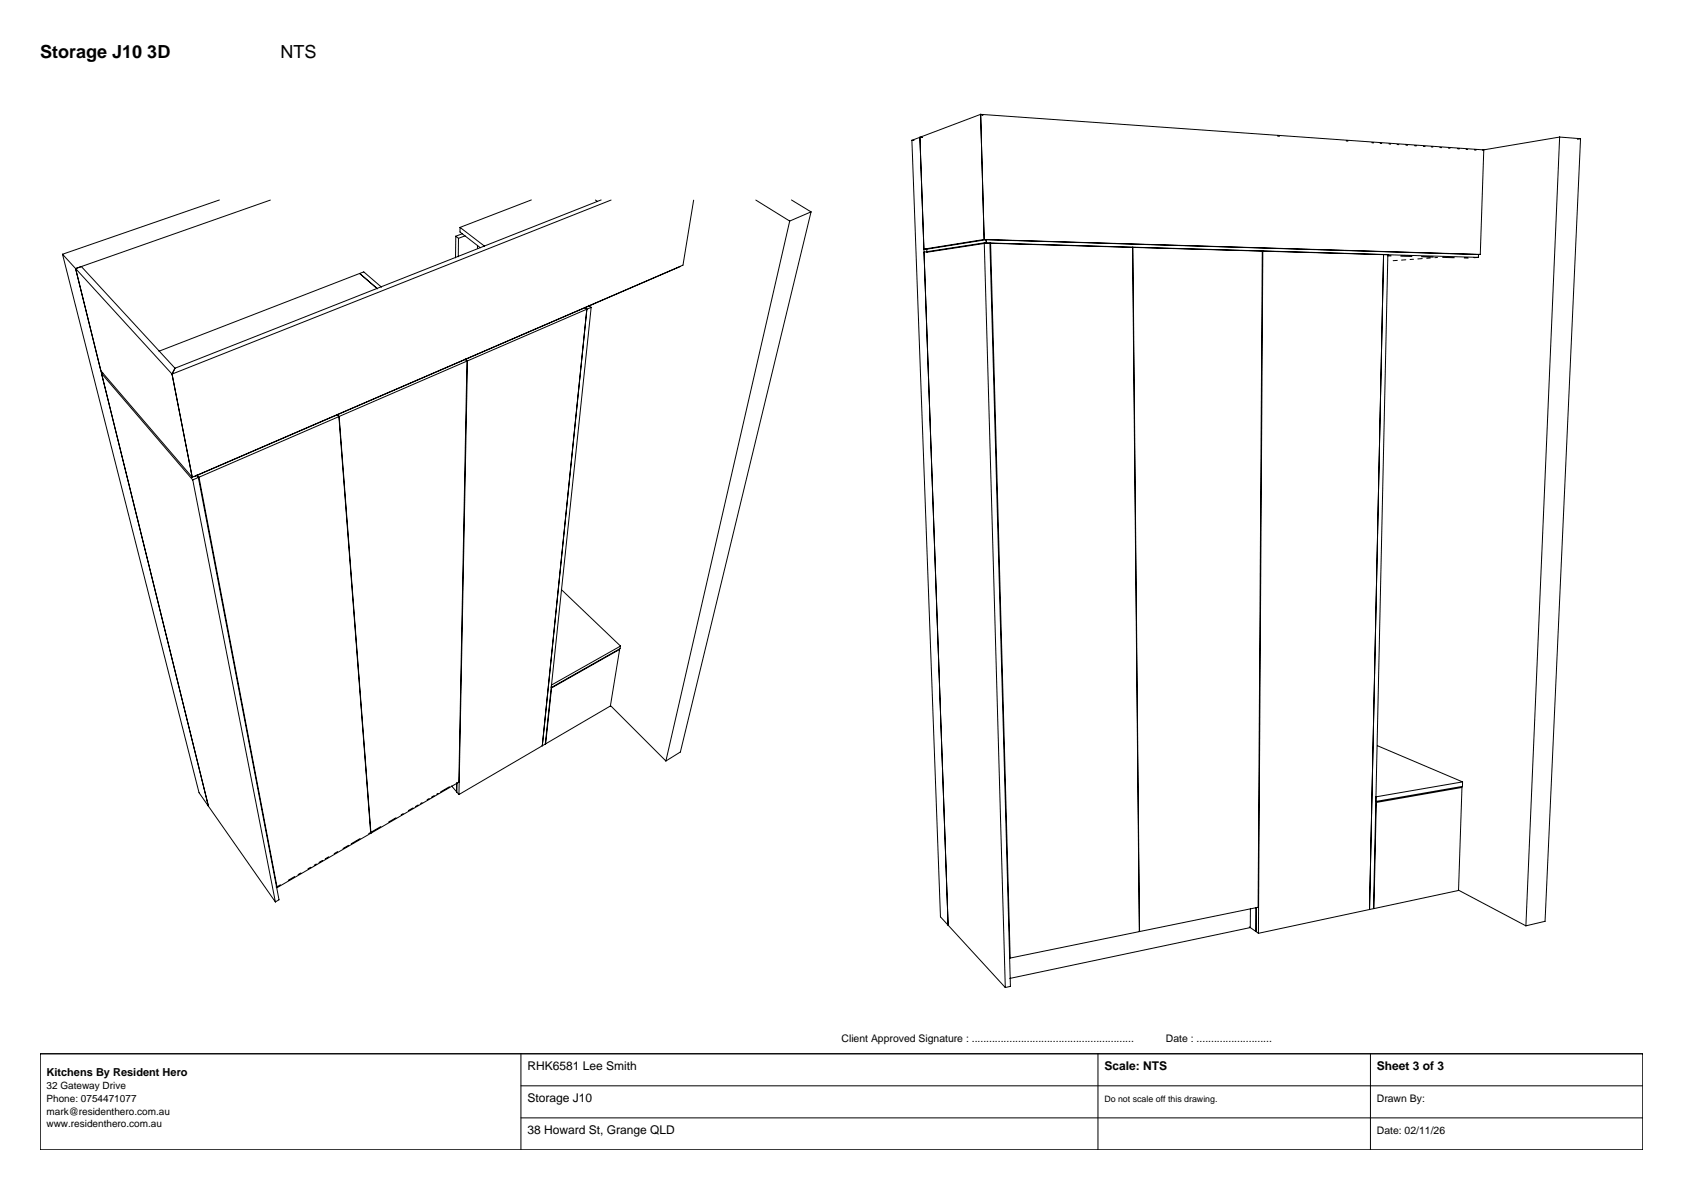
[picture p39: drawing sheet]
<svg xmlns="http://www.w3.org/2000/svg" width="420mm" height="297mm" viewBox="0 0 420 297" stroke-linecap="round" stroke-linejoin="round" font-family="sans-serif">
<defs><g id="words">
<g font-size="4.5">
<text x="10" y="14.4">Storage J10 3D</text>
<text x="70" y="14.4">NTS</text>
</g>
<g font-size="3">
<text x="131.6" y="267">RHK6581 Lee Smith</text>
<text x="275.6" y="267">Scale: NTS</text>
<text x="343.6" y="267">Sheet 3 of 3</text>
<text x="131.6" y="275">Storage J10</text>
<text x="131.6" y="283">38 Howard St, Grange QLD</text>
</g>
<text font-size="2.7" x="11.6" y="268.6">Kitchens By Resident Hero</text>
<g font-size="2.6">
<text x="210" y="260">Client Approved Signature : ........................................................</text>
<text x="291" y="260">Date : ..........................</text>
<text x="343.6" y="275">Drawn By:</text>
<text x="343.6" y="283">Date: 02/11/26</text>
</g>
<g font-size="2.5">
<text x="11.6" y="271.8">32 Gateway Drive</text>
<text x="11.6" y="275">Phone: 0754471077</text>
<text x="11.6" y="278.2">mark@residenthero.com.au</text>
<text x="11.6" y="281.4">www.residenthero.com.au</text>
</g>
<text font-size="2.2" x="275.6" y="275">Do not scale off this drawing.</text>
</g></defs>
<g fill="none" stroke="#000" stroke-width=".25">
<path d="M227.6 35l7.1 193.8 16.2 17.7M227.6 35h.5M229.6 34.3l-2 .7M229.6 34.3h.5M229.6 34.3l7 196.6M229.6 34.3h.6M229.6 34.3l1 27.9M244.7 28.5l.6 .2M244.7 28.5l125.6 8.9-.9 26.1M244.7 28.5l.9 31.3M244.7 28.5l-15.1 5.8M318.9 34h.4"/>
<path d="M336 35.2h.4M342.4 35.6l.4 .1M344.4 35.8h.4M346.6 35.9l.5 .1M348.7 36.1h.4M350.9 36.2l.4 .1M353.1 36.4h.3M355.2 36.5l.4 .1M357.2 36.7h.4M359.3 36.8l.4 .1M361.5 37h.3M363.8 37.1l.4 .1"/>
<path d="M365.9 37.3h.4M368 37.4l.4 .1M389.2 34.2l-19.2 3.3M389.2 34.2l5.2 .4M389.2 34.2l-8.4 196.9M394.4 34.6l-8.8 195.3-4.8 1.2M394.4 34.6l-.8 .1M54.8 49.9l-39.2 13.6M67.5 49.9l-48.6 17.1M113.7 59v5.4M113.7 59l.7 .5M114.4 59.5v4.6"/>
<path d="M114.8 56.8v1.1l5.1 3.9M114.8 56.8l6.1 4.6M115.4 58.3l-1.7 .7M116.1 58.9l-1.7 .6M132.6 49.9l-17.8 6.9M148.6 49.9l.5 .3M150 49.9l-106.3 42M152.5 49.9l-109.6 43.5M173.1 50l-2.7 16.2-122.4 52.9M188.6 49.9l8.5 5.3M197.1 55.2l-30.9 134.7M197.5 49.9l4.9 3"/>
<path d="M202.4 52.9l-32.6 134.8-3.6 2.2M202.4 52.9l-5.3 2.3M245.6 59.8l123.8 3.7M245.6 59.8h.4M245.6 59.8l-15 2.4M15.6 63.5l34.1 134.3 2.3 3.4M15.6 63.5l3.3 3.5M18.9 67l33.1 134.2M18.9 67l24 26.4M20.3 66.5l23.4 25.4M89.8 68.3l1-.4 4.4 3.8M89.8 68.3l4.4 3.8"/>
<path d="M89.8 68.3l-50.1 19.4M119.2 61.4l-.1 .5M145.9 76.7l.6 .5M146 76.8l.5 .4M146.5 77.2l-29.8 12.9M146.5 77.2l-11.2 108.9M146.9 76.2l.6 .5M147.5 76.7l-11.4 109-21.6 12.6M147.5 76.7l-1 .5M169.8 66.5l-121.3 52.5M230.6 62.2h.6M231.3 62.2l14.8-2.4v.9l-14.8 2.3z"/>
<path d="M245.6 60.6l1.4 .1 5.2 185.5-1.3 .3M245.6 60.6l-15 2.3M245.6 60.6l5.3 185.9M246.1 60.7l122.8 3.5M346.3 63.8l.8 .1M346.3 63.5l-3.5 163.3-28.8 6.1M348.7 65l-1 .1M349.6 63.9l2.8 .1M350.8 64.8l-1 .1M352.7 64.7l-.8 .1M354.7 64.1l3 .1M354.9 64.5l-1.1 .1"/>
<path d="M356.9 64.4l-.9 .1M358.7 64.3h-.6M360 64.2l2.9 .1M365.4 64.4h1M368.9 64.2l-1 .1M369 63.5l-.1 .7M369.4 63.5h-.4M25.2 92.5l22.8 26.6M25.3 93.2l26.7 108M25.3 93.2l22.8 26.6M25.7 93.1l-.4 .1M42.9 93.4l5.1 25.7"/>
<path d="M43.7 91.9l-.8 1.5M116.1 89.6l.6 .5M116.1 89.8l.4 .3M116.5 90.1l-2 105.1-45.3 26.3M116.5 90.1l-31.9 13.8M116.7 90.1l-2.2 108.2M48.1 119.8l20.6 105.3M49.1 118.7l.4 .5M49.2 118.5l.5 .6M49.5 119.2l20.1 105.4-.9 .5M49.5 119.2l-1.4 .6M49.7 119.1l19.5 102.4"/>
<path d="M84 103.4l.6 .6M84.1 103.4l.5 .5M84.6 104l-34.9 15.1M84.6 104l7.9 104M84.6 103.9l8 104.1M140.1 147.1l14.8 14.1M137.6 171l17.3-9.8-.2 .7-17.1 9.7zM137.6 171.7l17-9.6-2.3 14.1-16.1 9.5zM152.3 176.1l13.9 13.8M107.1 199.3l-.5 .3M108.4 198.6l-.7 .3M109.3 198l-.3 .2"/>
<path d="M112.2 196.4l-2.3 1.3M112.7 196.2l1.3 1.4M114 197.6l.5 .7M114 195.3v2.3M343.4 198.9l21.6-3.8v1.2l-21.6 3.7zM343.8 186.1l21.2 9M52 201.2l16.7 23.9M73.5 218.8l-1.6 .9M75.1 217.9l-.7 .4M77.5 216.4l-.7 .4M78.9 215.6l-.5 .3M80.5 214.7l-.9 .5"/>
<path d="M82 213.8l-.8 .5M84.3 212.6l-.9 .4M87 211l-1.4 .8M89.8 209.3l-2.1 1.3M95 206.3l-3 1.7M98.8 204.1l-1.8 1.1M100.6 203.1l-.5 .3M103.1 201.6l-1.2 .7M104.3 200.9l-.6 .4M105.3 200.3l-.3 .2M343.5 200.3l21.3-3.8-.8 25.7-21.1 4.6zM68.9 221.2l.3 .3"/>
<path d="M70 220.8l-1.1 .6M284.4 232.5l-1.7-170.8 32.3 .9-1 163.8-61.9 12.7-4.9-178.4 35.4 1 1.7 170.8M311.8 231.3l1.6 1.2M312 226.8v4.7l-60 12.7M313.4 232.5l.6 .4M313.5 226.5l-.1 6M341.8 227l3.5-163.5-30.2-.9-1.1 170.3M363.9 222.1l16.9 9"/>
</g>
<path d="M10 263h400v24h-400z" fill="#fff" stroke="#000" stroke-width=".35"/>
<path d="M130 263v24M130 271h280M130 279h280M274 263v24M342 263v24" fill="none" stroke="#000" stroke-width=".25"/>
<use href="#words"/>
</svg>
